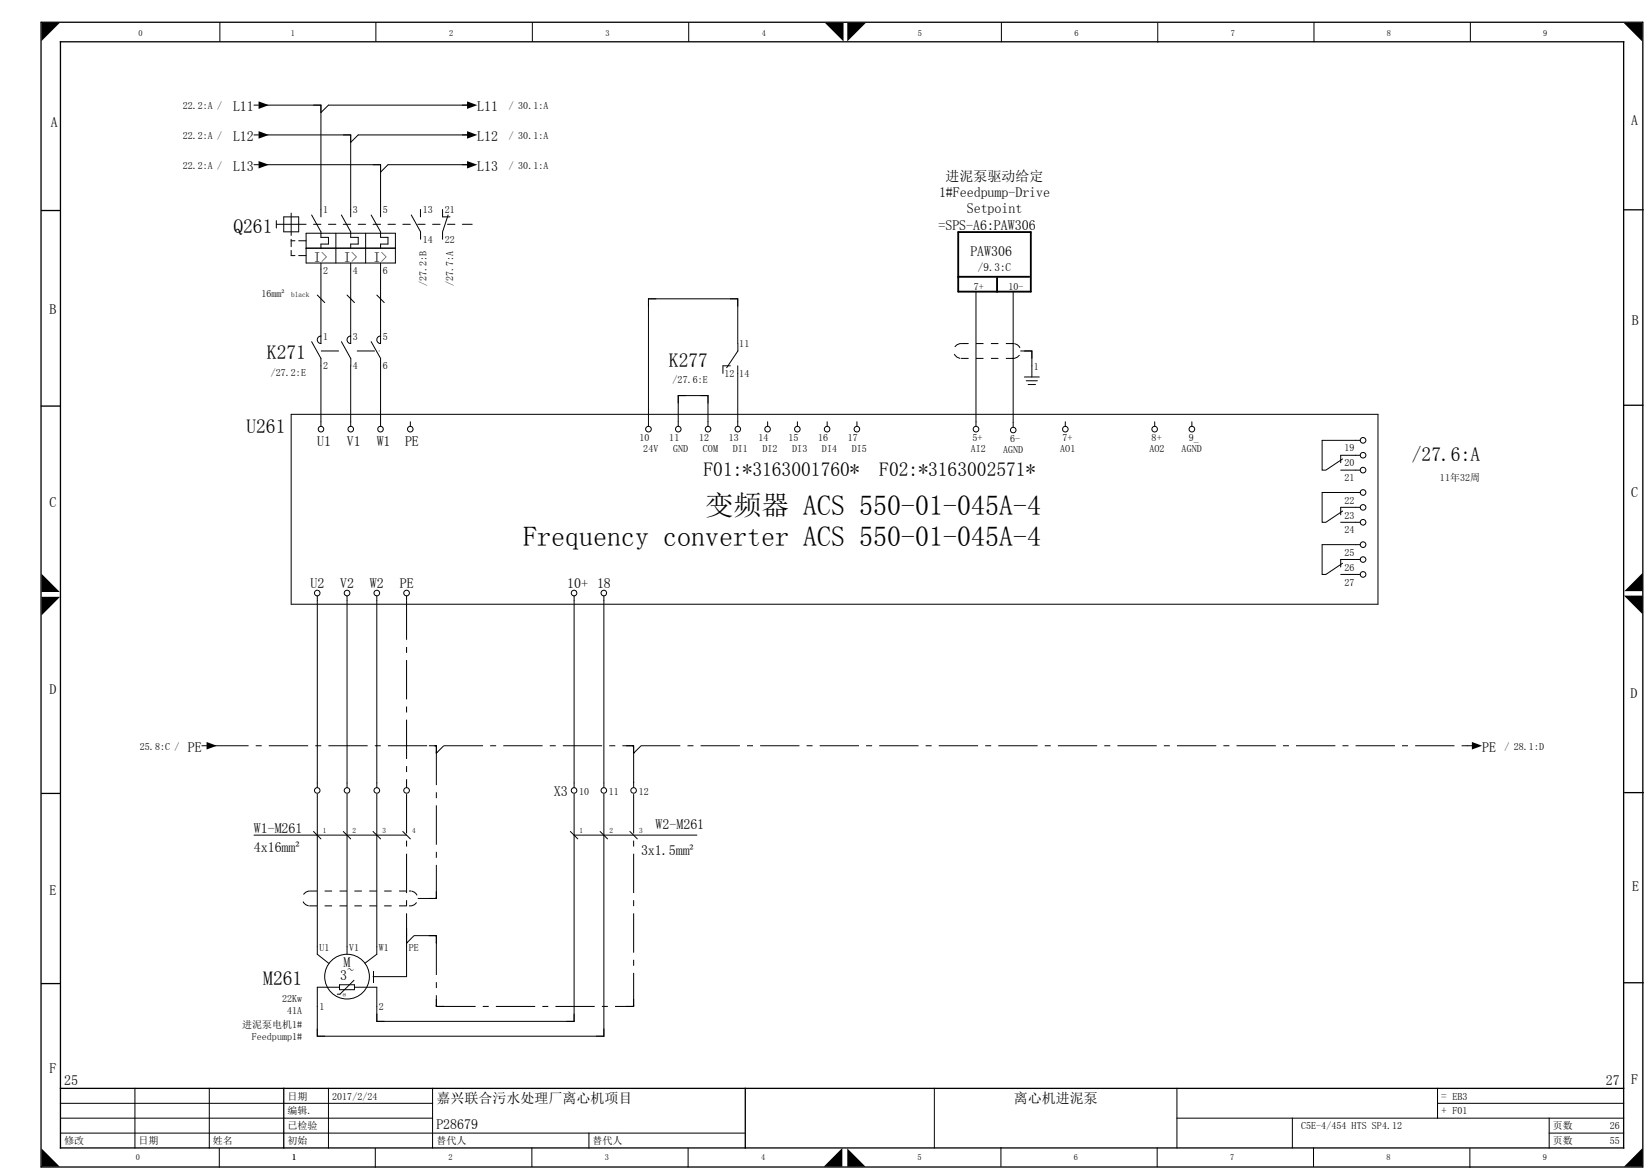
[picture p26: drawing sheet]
<svg xmlns="http://www.w3.org/2000/svg" width="297mm" height="210mm" viewBox="0 0 297 210" stroke-linecap="round" stroke-linejoin="round" font-family="sans-serif">
<defs><g id="words">
<g font-size="5">
<text x="126.9" y="92.5">变频器 ACS 550-01-045A-4</text>
<text x="94.1" y="98.2">Frequency converter ACS 550-01-045A-4</text>
</g>
<g font-size="3.5">
<text x="42" y="41.8">Q261</text>
<text x="48" y="64.6">K271</text>
<text x="120.4" y="65.9">K277</text>
<text x="44.3" y="77.8">U261</text>
<text x="254" y="82.8">/27.6:A</text>
<text x="126.6" y="85.5">F01:*3163001760*</text>
<text x="158.2" y="85.5">F02:*3163002571*</text>
<text x="47.4" y="177.1">M261</text>
</g>
<g font-size="2.5">
<text x="9.1" y="22.8">A</text>
<text x="41.9" y="20">L11</text>
<text x="85.9" y="20">L11</text>
<text x="293.5" y="22.5">A</text>
<text x="41.9" y="25.3">L12</text>
<text x="85.9" y="25.3">L12</text>
<text x="41.9" y="30.7">L13</text>
<text x="85.9" y="30.7">L13</text>
<text x="168.9" y="35.4">1#Feedpump-Drive</text>
<text x="170.1" y="32.5">进泥泵驱动给定</text>
<text x="168.8" y="41.3">=SPS-A6:PAW306</text>
<text x="173.9" y="38.2">Setpoint</text>
<text x="56.5" y="47">I&gt;</text>
<text x="61.8" y="47">I&gt;</text>
<text x="67.2" y="47">I&gt;</text>
<text x="174.6" y="46">PAW306</text>
<text x="8.9" y="56.4">B</text>
<text x="293.6" y="58.4">B</text>
<text x="57.1" y="80.2">U1</text>
<text x="62.4" y="80.2">V1</text>
<text x="67.8" y="80.2">W1</text>
<text x="72.9" y="80.2">PE</text>
<text x="293.5" y="89.4">C</text>
<text x="8.9" y="91.2">C</text>
<text x="55.9" y="105.7">U2</text>
<text x="61.2" y="105.7">V2</text>
<text x="66.6" y="105.7">W2</text>
<text x="71.9" y="105.7">PE</text>
<text x="102.1" y="105.7">10+ 18</text>
<text x="8.9" y="124.7">D</text>
<text x="293.3" y="125.5">D</text>
<text x="33.8" y="135.1">PE</text>
<text x="266.7" y="135.1">PE</text>
<text x="99.6" y="143.2">X3</text>
<text x="45.7" y="149.8">W1-M261</text>
<text x="118" y="149.1">W2-M261</text>
<text x="45.7" y="153.1">4x16mm²</text>
<text x="115.3" y="153.8">3x1.5mm²</text>
<text x="8.9" y="160.8">E</text>
<text x="293.6" y="160.2">E</text>
<text x="61.8" y="173.8">M</text>
<text x="61.2" y="176.1">3~</text>
<text x="8.9" y="193">F</text>
<text x="11.5" y="195">25</text>
<text x="288.9" y="195">27</text>
<text x="293.5" y="194.8">F</text>
<text x="78.5" y="203">P28679</text>
<text x="78.5" y="198.3">嘉兴联合污水处理厂离心机项目</text>
<text x="182.4" y="198.3">离心机进泥泵</text>
</g>
<g font-size="2">
<text x="176" y="48.7">/9.3:C</text>
<text x="259.3" y="197.7">= EB3</text>
<text x="259.3" y="200.3">+ F01</text>
</g>
<g font-size="1.8">
<text x="32.9" y="19.7">22.2:A /</text>
<text x="91.5" y="19.7">/ 30.1:A</text>
<text x="32.9" y="25">22.2:A /</text>
<text x="91.5" y="25">/ 30.1:A</text>
<text x="32.9" y="30.4">22.2:A /</text>
<text x="91.5" y="30.4">/ 30.1:A</text>
<text x="58.1" y="38.3">1</text>
<text x="63.5" y="38.3">3</text>
<text x="68.9" y="38.3">5</text>
<text x="76" y="38.3">13</text>
<text x="80" y="38.3">21</text>
<text x="76" y="43.6">14</text>
<text x="80" y="43.6">22</text>
<text x="47" y="53.5">16mm²</text>
<text x="58.1" y="49.2">2</text>
<text x="63.5" y="49.2">4</text>
<text x="68.9" y="49.2">6</text>
<text x="76.7" y="51.4" transform="rotate(-90 76.7 51.4)">/27.2:B</text>
<text x="81.5" y="51.4" transform="rotate(-90 81.5 51.4)">/27.7:A</text>
<text x="175.2" y="52">7+</text>
<text x="181.4" y="52">10-</text>
<text x="58.1" y="61.1">1</text>
<text x="63.5" y="61.1">3</text>
<text x="68.9" y="61.1">5</text>
<text x="133" y="62.4">11</text>
<text x="48.7" y="67.5">/27.2:E</text>
<text x="58.1" y="66.4">2</text>
<text x="63.5" y="66.4">4</text>
<text x="68.9" y="66.4">6</text>
<text x="121" y="68.9">/27.6:E</text>
<text x="130.3" y="67.7">12</text>
<text x="133" y="67.7">14</text>
<text x="186" y="66.4">1</text>
<text x="115.1" y="79.3">10</text>
<text x="115.7" y="81.3">24V</text>
<text x="120.4" y="79.3">11</text>
<text x="121.1" y="81.3">GND</text>
<text x="125.8" y="79.3">12</text>
<text x="126.5" y="81.3">COM</text>
<text x="131.1" y="79.3">13</text>
<text x="131.8" y="81.3">DI1</text>
<text x="136.5" y="79.3">14</text>
<text x="137.2" y="81.3">DI2</text>
<text x="141.8" y="79.3">15</text>
<text x="142.5" y="81.3">DI3</text>
<text x="147.2" y="79.3">16</text>
<text x="147.9" y="81.3">DI4</text>
<text x="152.5" y="79.3">17</text>
<text x="153.2" y="81.3">DI5</text>
<text x="174.7" y="81.3">AI2</text>
<text x="175" y="79.3">5+</text>
<text x="180.5" y="81.4">AGND</text>
<text x="181.8" y="79.4">6-</text>
<text x="190.8" y="81.3">AO1</text>
<text x="191.1" y="79.3">7+</text>
<text x="206.8" y="81.3">AO2</text>
<text x="207.2" y="79.3">8+</text>
<text x="212.6" y="81.3">AGND</text>
<text x="213.9" y="79.3">9_</text>
<text x="241.9" y="81.2">19</text>
<text x="241.9" y="83.8">20</text>
<text x="241.9" y="86.5">21</text>
<text x="259.1" y="86.4">11年32周</text>
<text x="241.9" y="90.5">22</text>
<text x="241.9" y="95.9">24</text>
<text x="241.9" y="93.2">23</text>
<text x="241.9" y="99.9">25</text>
<text x="241.9" y="105.3">27</text>
<text x="241.9" y="102.6">26</text>
<text x="25.2" y="134.8">25.8:C /</text>
<text x="270.7" y="134.8">/ 28.1:D</text>
<text x="104.2" y="142.9">10</text>
<text x="109.6" y="142.9">11</text>
<text x="114.9" y="142.9">12</text>
<text x="57.5" y="170.9">U1</text>
<text x="62.8" y="170.9">V1</text>
<text x="68.2" y="170.9">W1</text>
<text x="73.5" y="170.9">PE</text>
<text x="43.6" y="184.9">进泥泵电机1#</text>
<text x="50.8" y="180.2">22Kw</text>
<text x="51.7" y="182.2">41A</text>
<text x="57.5" y="181.5">1</text>
<text x="68.2" y="181.5">2</text>
<text x="45.3" y="186.9">Feedpump1#</text>
<text x="51.7" y="197.7">日期</text>
<text x="59.8" y="197.7">2017/2/24</text>
<text x="51.7" y="200.3">编辑.</text>
<text x="51.7" y="203">已检验</text>
<text x="234.1" y="203">C5E-4/454 HTS SP4.12</text>
<text x="279.4" y="203">页数</text>
<text x="289.6" y="203">26</text>
<text x="11.5" y="205.7">修改</text>
<text x="24.9" y="205.7">日期</text>
<text x="38.3" y="205.7">姓名</text>
<text x="51.7" y="205.7">初始</text>
<text x="78.5" y="205.7">替代人</text>
<text x="106.6" y="205.7">替代人</text>
<text x="279.4" y="205.7">页数</text>
<text x="289.6" y="205.7">55</text>
</g>
<g font-size="1.5">
<text x="24.9" y="6.5">0</text>
<text x="52.3" y="6.4">1</text>
<text x="80.8" y="6.4">2</text>
<text x="108.9" y="6.4">3</text>
<text x="137.1" y="6.4">4</text>
<text x="165.2" y="6.4">5</text>
<text x="193.3" y="6.4">6</text>
<text x="221.4" y="6.4">7</text>
<text x="249.5" y="6.4">8</text>
<text x="277.7" y="6.4">9</text>
<text x="24.5" y="208.6">0</text>
<text x="52.6" y="208.6">1</text>
<text x="80.7" y="208.6">2</text>
<text x="108.8" y="208.6">3</text>
<text x="136.9" y="208.6">4</text>
<text x="165.1" y="208.6">5</text>
<text x="193.2" y="208.6">6</text>
<text x="221.3" y="208.6">7</text>
<text x="249.4" y="208.6">8</text>
<text x="277.6" y="208.6">9</text>
</g>
<g font-size="1.3">
<text x="52.4" y="53.4">black</text>
<text x="58.1" y="149.8">1</text>
<text x="63.4" y="149.8">2</text>
<text x="68.8" y="149.8">3</text>
<text x="74.1" y="149.8">4</text>
<text x="104.3" y="149.8">1</text>
<text x="109.6" y="149.8">2</text>
<text x="115" y="149.8">3</text>
</g>
<text font-size="1" x="61.5" y="179.2">Θ</text>
</g></defs>
<g fill="none" stroke="#000" stroke-width=".18">
<path d="M39.6 4v3.4M45.7 18.9h.8M47 18.9h10.7v20.1M56.4 18.9h1.3v1.3l1.4-1.3h25.4M67.6 4v3.4M95.8 4.1v3.3M123.9 4.1v3.3M180.2 4.1v3.4M208.3 4.2v3.4M236.4 4.1v3.4M264.5 4.1v3.3M45.7 24.3h.8"/>
<path d="M45.7 29.6h.8M47 24.3h16.1v14.7M47 29.6h21.5v9.4M49.7 39.7v1.3M51.1 39h2.6v2.7h-2.6zM52.4 38.3v4M56.1 38.7l1.6 3v1h1.4v1.2h-1.4v.7M61.4 38.7l1.7 3v1h1.3v1.2h-1.3v.7M61.8 24.3h1.3v1.3l1.3-1.3h20.1M66.8 38.7l1.7 3v1h1.3v1.2h-1.3v.7M67.1 29.6h1.4v1.3l1.3-1.3h14.7M74 38.7l1.7 3v1.3"/>
<path d="M75.6 37.7v1.3M79.6 37.7v1.3h1.4M80.6 38.7l-1 3v1.3M49.7 40.3h5.4M52.4 43v1.3M52.4 43.3h.7M52.4 45v1h.7M53.7 43.3h1.4M53.7 46h1.4M55.1 44.6h16M55.1 41.9h16v5.4h-16zM56.4 40.3h1.3"/>
<path d="M57.1 53l1.3 1.4M57.7 47.3v14.5a.68 .68 0 0 1-.6-.7 .68 .68 0 0 1 .6-.7M59.1 40.3h1.3M60.4 41.9v5.4M61.8 40.3h1.3M62.4 53l1.4 1.4M63.1 47.3v14.5a.68 .68 0 0 1-.7-.7 .68 .68 0 0 1 .7-.7M64.4 40.3h1.4M65.8 41.9v5.4M67.1 40.3h1.4M67.8 53l1.3 1.4M68.5 47.3v14.5a.68 .68 0 0 1-.7-.7 .68 .68 0 0 1 .7-.7"/>
<path d="M69.8 40.3h1.3M72.5 40.3h1.3M75.2 40.3h1.3M77.8 40.3h1.4M80.5 40.3h1.3M83.2 40.3h1.8M131.4 53.7h1.3v1.4M175.6 52.4v24.2M182.3 52.4v24.4M52.4 74.5h195.5v34.1h-195.5zM56.1 61.4l1.6 3v12.2M61.4 61.4l1.7 3v12.2"/>
<path d="M66.8 61.4l1.7 3v12.2M73.8 75.8v.8M122 76.6v-5.5h5.4v5.5M126 71.1h1.4v1.4M130.7 66.1l2.1-3-.1-9.4h-16v22.9M131.4 65.8h-1.3v1.3M132.7 65.8v10.8M138.1 75.8v.8M143.5 75.8v.8M148.8 75.8v.8M154.2 75.8v.8M183.6 63.1h2v4.7"/>
<path d="M184.3 67.8h2.7M184.3 63.1h1.3v1.3M184.6 68.5h2M185 69.1h1.3M191.7 75.8v.8M207.7 75.8v.8M214.4 75.8v.8M244.7 79.2h-6.8v5.3h.6l3.1-2M241.2 84.5h3.5M241.2 93.9h3.5M244.7 88.5h-6.8v5.4h.6l3.1-2M244.7 97.9h-6.8v5.4h.6l3.1-2"/>
<path d="M244.7 81.9h-3.5v1.3M244.7 91.2h-3.5v1.4M57.1 107.1v34.5M62.4 107.1v34.5M67.8 107.1v34.5M73.1 107.1v.9M103.3 107.1v34.5M108.6 107.1v34.5M241.2 103.3h3.5M244.7 100.6h-3.5v1.3M36.3 134.1h.9M264 134.1h.8"/>
<path d="M45.7 150.1h27.4M56.4 149.5l1.3 1.3M57.1 142.8v28.8l2.1 1.6M61.8 149.5l1.3 1.3M62.4 142.8v28.8M67.1 149.5l1.4 1.3M67.8 142.8v28.8l-2.1 1.6M72.5 149.5l1.3 1.3M73.1 140.8v.8M102.6 149.5l1.3 1.3M103.3 150.1h22.1M103.3 142.8v40.8h-35.5v-6.1h-4"/>
<path d="M108 149.5l1.3 1.3M108.6 142.8v43.5h-51.5v-8.8h4M113.3 149.5l1.4 1.3M114 140.8v.8M61.1 177h2.7v.9h-2.7zM63.7 176.2l-2.5 2.5h-.5M67.2 174.6v2M73.1 170.2v5.4h-6M10.9 198.4h66.9M24.3 195.7v10.7M37.7 195.7v10.7M57.1 185v1.3h1.3"/>
<path d="M59.1 195.7v10.7M67.8 182.3v1.3h1.3M77.8 195.7v10.7M168.1 195.7v10.7M211.7 195.7v10.7M258.6 198.4h33.5M258.6 195.7v5.3M10.9 203.7h123.2M10.9 201h66.9M39.5 206.5v3.3M67.5 206.5v3.3M95.7 206.4v3.3"/>
<path d="M106 203.7v2.7M123.8 206.4v3.4M180.1 206.3v3.4M208.2 206.4v3.3M211.7 201h80.4M232.5 201v5.4M236.3 206.4v3.3M264.5 206.5v3.3M278.7 203.7h13.4M278.7 201v5.4"/>
<circle cx="57.7" cy="77.2" r=".5"/>
<circle cx="63.1" cy="77.2" r=".5"/>
<circle cx="68.5" cy="77.2" r=".5"/>
<circle cx="73.8" cy="77.2" r=".5"/>
<circle cx="116.7" cy="77.2" r=".51"/>
<circle cx="122" cy="77.2" r=".5"/>
<circle cx="127.4" cy="77.2" r=".5"/>
<circle cx="132.7" cy="77.2" r=".5"/>
<circle cx="138.1" cy="77.2" r=".5"/>
<circle cx="143.4" cy="77.2" r=".5"/>
<circle cx="148.8" cy="77.2" r=".5"/>
<circle cx="154.2" cy="77.2" r=".5"/>
<circle cx="175.6" cy="77.2" r=".51"/>
<circle cx="182.3" cy="77.3" r=".5"/>
<circle cx="191.7" cy="77.2" r=".5"/>
<circle cx="207.7" cy="77.2" r=".5"/>
<circle cx="214.4" cy="77.2" r=".51"/>
<circle cx="245.2" cy="79.2" r=".51"/>
<circle cx="245.2" cy="93.9" r=".51"/>
<circle cx="245.2" cy="91.2" r=".5"/>
<circle cx="245.2" cy="81.8" r=".5"/>
<circle cx="245.2" cy="97.9" r=".51"/>
<circle cx="245.2" cy="88.5" r=".51"/>
<circle cx="245.2" cy="84.5" r=".51"/>
<circle cx="57.1" cy="106.6" r=".5"/>
<circle cx="62.4" cy="106.6" r=".51"/>
<circle cx="67.8" cy="106.6" r=".51"/>
<circle cx="73.2" cy="106.6" r=".51"/>
<circle cx="103.3" cy="106.6" r=".5"/>
<circle cx="108.6" cy="106.6" r=".5"/>
<circle cx="245.2" cy="100.6" r=".5"/>
<circle cx="245.2" cy="103.3" r=".51"/>
<circle cx="57.1" cy="142.1" r=".49"/>
<circle cx="62.4" cy="142.1" r=".49"/>
<circle cx="67.8" cy="142.1" r=".5"/>
<circle cx="73.2" cy="142.1" r=".5"/>
<circle cx="103.3" cy="142.1" r=".5"/>
<circle cx="108.6" cy="142.1" r=".5"/>
<circle cx="114" cy="142.1" r=".49"/>
<circle cx="62.4" cy="175.6" r="4"/>
</g>
<g fill="none" stroke="#000" stroke-width=".23">
<path d="M7.4 4h288.2v205.8h-288.2zM10.9 7.5h281.2v198.9h-281.2zM7.5 37.8h3.3M292.3 37.7h3.3M7.4 73h3.3M292.3 72.9h3.3M7.5 142.6h3.3M292.3 142.5h3.3M7.5 176.8h3.3M292.3 176.7h3.3M10.9 195.7h281.2M51.1 195.7v10.7"/>
<path d="M134.1 195.7v10.7"/>
</g>
<g fill="#000">
<path d="M7.5 4h3.3l-3.3 3.4zM46.5 18.2l1.9 .7-1.9 .7zM84 18.2l1.9 .7-1.9 .7zM148.4 4.1h3.4v3.4zM152.4 4.1h3.4l-3.4 3.4zM292.1 4.1h3.4v3.4zM46.5 23.6l1.9 .7-1.9 .6zM46.5 29l1.9 .6-1.9 .7zM84 23.6l1.9 .7-1.9 .6zM84 29l1.9 .6-1.9 .7zM68.1 63l.2 .1-.2 .1zM172.8 64.3l.2 .2h-.2z"/>
<path d="M182.1 64.3l.2 .1v.1h-.2zM182.1 61.7l.3 .1h-.3zM182.2 61.7h.2v.1zM7.5 103.1l3.2 3.3h-3.2zM7.5 107.3h3.3l-3.3 3.3zM295.5 103v3.3h-3.3zM292.2 107.1h3.3v3.3zM37.2 133.4l1.8 .7-1.8 .6zM78.2 134h.4v.1l-.4 .1zM78.4 135.1h.2v.4h-.2zM78.4 135.3l.2-.1 .1 .1-.2 .2zM113.7 134l.4 .1-.4 .1z"/>
<path d="M113.9 135.1h.2l-.1 .4zM113.9 135.3l.2-.1 .1 .1-.2 .2zM264.8 133.4l1.9 .7-1.9 .6zM265.1 134h.3v.1l-.3 .1zM73.1 140.5h.1v.3h-.1zM113.9 140.5h.2l-.1 .3zM55.7 162.8l.1 .1h-.1zM73.1 170h.1v.3h-.1zM73.1 168h.1v.3h-.1zM73.1 169.3h.1l-.1 .4zM73.1 169.5l.2-.2 .1 .1-.3 .3zM73.6 162.8l.3 .1h-.3z"/>
<path d="M73.6 160.1l.3 .1-.3 .1zM73.8 160.1h.1v.2zM78.2 168.1h.3l.1 .2h-.4zM78.2 161.4l.4 .1v.1h-.4zM78.4 161.3h.2v.3h-.2zM78.4 169.3h.2l-.1 .4zM78.4 180.7h.2v.3h-.2zM79.6 180.8h.2l.1 .2h-.3zM113.7 180.8l.4 .1-.4 .1zM113.9 180.7h.2l-.1 .3zM7.5 206.5l3.2 3.2h-3.2zM151.6 206.4v3.3h-3.4z"/>
<path d="M152.4 206.5l3.3 3.2h-3.3zM295.5 206.4v3.3h-3.3z"/>
</g>
<g fill="none" stroke="#000" stroke-width=".18" stroke-dasharray="7.1 1.3 1.1 1.3" stroke-linecap="butt">
<path d="M73.1 107.9v32.9M37.7 134.1h40.8M77.2 134.1h1.3M78.5 134.1v27.4M78.5 134.1v1.3M79.8 134.1h34.2M79.8 134.1l-1.3 1.3M112.6 134.1h1.4M114 134.1v6.7M114 134.1v1.3M115.3 134.1h150M115.3 134.1l-1.3 1.3"/>
<path d="M73.1 142.8v25.4M114 142.8v38.1M73.1 168.2v2M73.1 166.9v2.7M74.5 168.2h4M74.5 168.2l-1.4 1.4M75.2 161.5h3.3M77.2 161.5h1.3M77.2 168.2h1.3M78.5 168.2v12.7M78.5 179.6v1.3M78.5 160.2v1.3"/>
<path d="M78.5 168.2v1.4M114 179.6v1.3M78.5 180.9h35.5M78.5 180.9h1.3M112.6 180.9h1.4"/>
</g>
<path d="M57.7 63.1h10.6" fill="none" stroke="#000" stroke-width=".18" stroke-dasharray="3.2 3.2" stroke-linecap="butt"/>
<path d="M172.4 41.7h13.1v10.7h-13.1zM172.4 49.8h12.7M179.4 50v2.5" fill="none" stroke="#000" stroke-width=".33"/>
<path d="M172.9 64.4h9.4M172.9 61.8h9.4M172.9 61.8a1.33 1.33 0 0 0-1.3 1.3 1.33 1.33 0 0 0 1.3 1.3M182.3 64.4a1.33 1.33 0 0 0 1.3-1.3 1.33 1.33 0 0 0-1.3-1.3M55.7 162.9h18.1M55.7 160.2h18.1M55.7 160.2a1.33 1.33 0 0 0-1.3 1.3 1.33 1.33 0 0 0 1.3 1.4M73.8 162.9a1.33 1.33 0 0 0 1.4-1.4 1.33 1.33 0 0 0-1.4-1.3" fill="none" stroke="#000" stroke-width=".18" stroke-dasharray="1.3 1.3" stroke-linecap="butt"/>
<use href="#words"/>
</svg>
